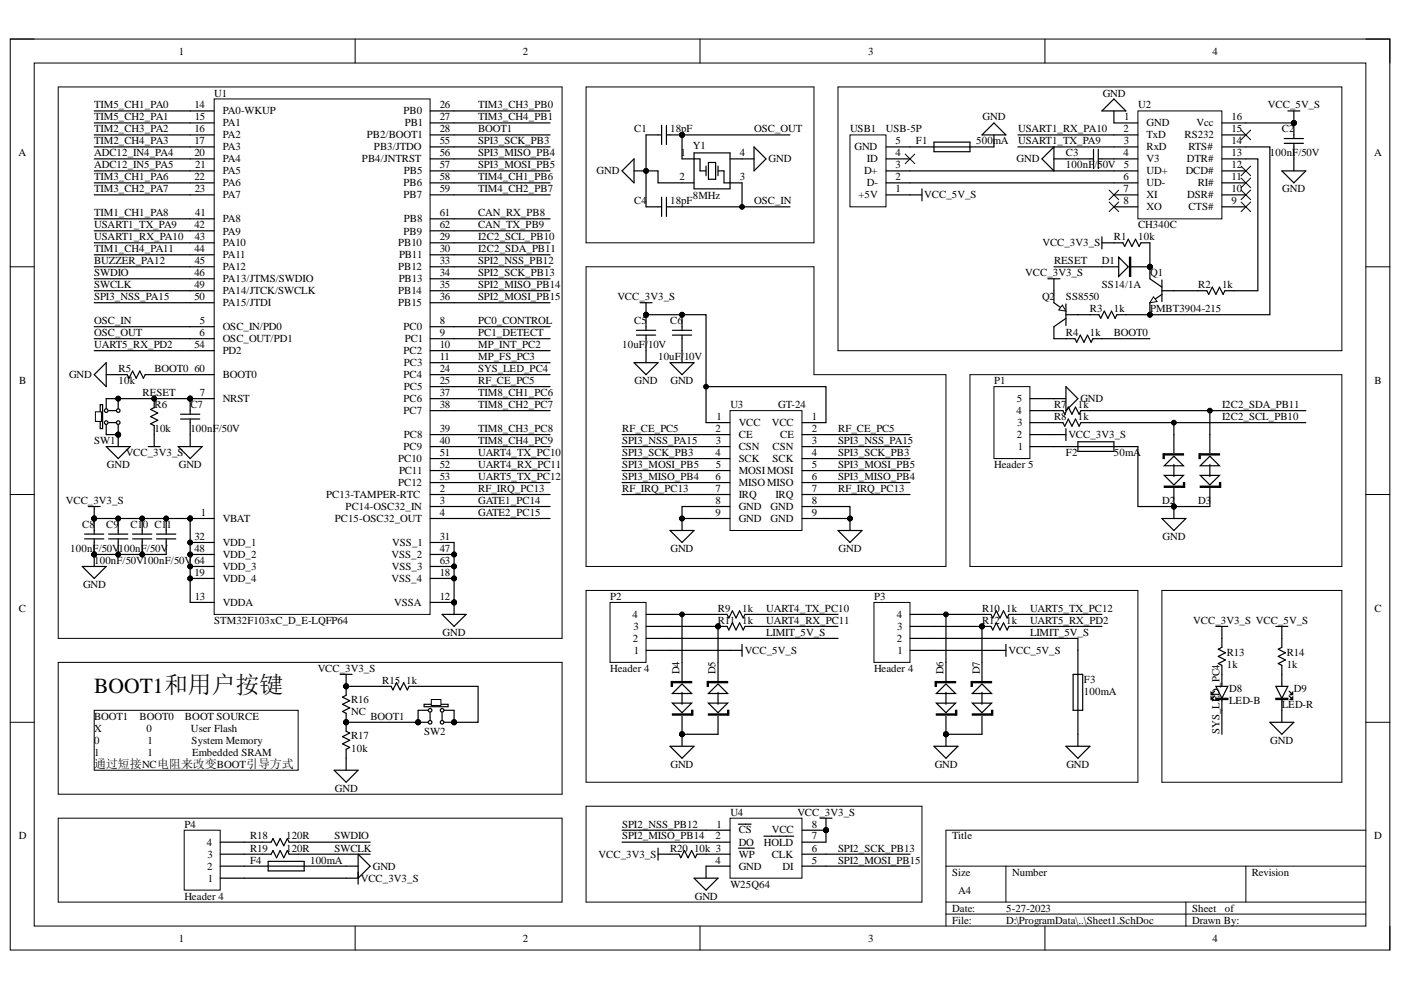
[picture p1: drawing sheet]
<svg xmlns="http://www.w3.org/2000/svg" width="297mm" height="210mm" viewBox="0 0 297 210" stroke-linecap="round" stroke-linejoin="round" font-family="sans-serif">
<defs><g id="words">
<text font-size="4.6" x="20" y="146.9">BOOT1和用户按键</text>
<text font-size="2.5" x="20" y="162.8">通过短接NC电阻来改变BOOT引导方式</text>
<g font-size="2.3">
<text x="37.9" y="11.6">1</text>
<text x="110.8" y="11.6">2</text>
<text x="184" y="11.6">3</text>
<text x="257.1" y="11.6">4</text>
<text x="20" y="23">TIM5_CH1_PA0</text>
<text x="41.2" y="23">14</text>
<text x="45.4" y="20.5">U1</text>
<text x="93.2" y="23">26</text>
<text x="101.4" y="23">TIM3_CH3_PB0</text>
<text x="233.8" y="20.5">GND</text>
<text x="241.3" y="23">U2</text>
<text x="268.8" y="23">VCC_5V_S</text>
<text x="20" y="25.5">TIM5_CH2_PA1</text>
<text x="20" y="28.1">TIM2_CH3_PA2</text>
<text x="41.2" y="28.1">16</text>
<text x="41.3" y="25.5">15</text>
<text x="47.2" y="24.3">PA0-WKUP</text>
<text x="47.2" y="26.8">PA1</text>
<text x="47.2" y="29.3">PA2</text>
<text x="77.8" y="29.3">PB2/BOOT1</text>
<text x="85.5" y="24.3">PB0</text>
<text x="85.8" y="26.8">PB1</text>
<text x="93.2" y="25.5">27</text>
<text x="93.2" y="28.1">28</text>
<text x="101.4" y="25.5">TIM3_CH4_PB1</text>
<text x="101.4" y="28.1">BOOT1</text>
<text x="134.5" y="28.1">C1</text>
<text x="142.1" y="28.1">18pF</text>
<text x="159.9" y="28.1">OSC_OUT</text>
<text x="180.2" y="28.1">USB1</text>
<text x="187.8" y="28.1">USB-5P</text>
<text x="208.3" y="25.5">GND</text>
<text x="215.9" y="28.1">USART1_RX_PA10</text>
<text x="238.2" y="28.1">2</text>
<text x="238.4" y="25.5">1</text>
<text x="243.1" y="26.8">GND</text>
<text x="243.1" y="29.3">TxD</text>
<text x="251.1" y="29.3">RS232</text>
<text x="253.7" y="26.8">Vcc</text>
<text x="261.1" y="28.1">15</text>
<text x="261.1" y="25.5">16</text>
<text x="271.8" y="28.1">C2</text>
<text x="3.9" y="33.1">A</text>
<text x="20" y="33.1">ADC12_IN4_PA4</text>
<text x="20" y="35.7">ADC12_IN5_PA5</text>
<text x="20" y="30.6">TIM2_CH4_PA3</text>
<text x="41.2" y="30.6">17</text>
<text x="41.2" y="33.1">20</text>
<text x="41.4" y="35.7">21</text>
<text x="47.2" y="31.9">PA3</text>
<text x="47.2" y="34.4">PA4</text>
<text x="76.7" y="34.4">PB4/JNTRST</text>
<text x="79.3" y="31.9">PB3/JTDO</text>
<text x="93.2" y="30.6">55</text>
<text x="93.2" y="33.1">56</text>
<text x="93.2" y="35.7">57</text>
<text x="101.4" y="30.6">SPI3_SCK_PB3</text>
<text x="101.4" y="33.1">SPI3_MISO_PB4</text>
<text x="101.4" y="35.7">SPI3_MOSI_PB5</text>
<text x="144.3" y="33.1">1</text>
<text x="146.9" y="31.6">Y1</text>
<text x="156.9" y="33.1">4</text>
<text x="163" y="34.4">GND</text>
<text x="181.2" y="31.9">GND</text>
<text x="183.8" y="34.4">ID</text>
<text x="189.9" y="35.7">3</text>
<text x="189.9" y="33.1">4</text>
<text x="189.9" y="30.6">5</text>
<text x="194.2" y="30.6">F1</text>
<text x="207" y="30.6">500mA</text>
<text x="215.5" y="34.4">GND</text>
<text x="215.9" y="30.6">USART1_TX_PA9</text>
<text x="226" y="33.1">C3</text>
<text x="226" y="35.7">100nF/50V</text>
<text x="238.2" y="33.1">4</text>
<text x="238.3" y="30.6">3</text>
<text x="238.3" y="35.7">5</text>
<text x="243.1" y="31.9">RxD</text>
<text x="243.1" y="34.4">V3</text>
<text x="251.6" y="34.4">DTR#</text>
<text x="252" y="31.9">RTS#</text>
<text x="261.1" y="35.7">12</text>
<text x="261.1" y="33.1">13</text>
<text x="261.1" y="30.6">14</text>
<text x="269.2" y="33.1">100nF/50V</text>
<text x="291.3" y="33.1">A</text>
<text x="20" y="38.2">TIM3_CH1_PA6</text>
<text x="20" y="40.8">TIM3_CH2_PA7</text>
<text x="41.2" y="38.2">22</text>
<text x="41.3" y="40.8">23</text>
<text x="47.2" y="37">PA5</text>
<text x="47.2" y="39.5">PA6</text>
<text x="85.5" y="39.5">PB6</text>
<text x="85.6" y="37">PB5</text>
<text x="93.2" y="38.2">58</text>
<text x="93.2" y="40.8">59</text>
<text x="101.4" y="38.2">TIM4_CH1_PB6</text>
<text x="101.4" y="40.8">TIM4_CH2_PB7</text>
<text x="126.5" y="37">GND</text>
<text x="144.1" y="38.2">2</text>
<text x="156.9" y="38.2">3</text>
<text x="183.2" y="37">D+</text>
<text x="183.8" y="39.5">D-</text>
<text x="189.9" y="40.8">1</text>
<text x="189.9" y="38.2">2</text>
<text x="238.2" y="38.2">6</text>
<text x="238.2" y="40.8">7</text>
<text x="243.1" y="37">UD+</text>
<text x="243.1" y="39.5">UD-</text>
<text x="251.4" y="37">DCD#</text>
<text x="253.9" y="39.5">RI#</text>
<text x="261.1" y="40.8">10</text>
<text x="261.1" y="38.2">11</text>
<text x="271.9" y="40.8">GND</text>
<text x="20" y="45.8">TIM1_CH1_PA8</text>
<text x="41.4" y="45.8">41</text>
<text x="47.2" y="42">PA7</text>
<text x="47.2" y="47.1">PA8</text>
<text x="85.5" y="42">PB7</text>
<text x="85.6" y="47.1">PB8</text>
<text x="93.2" y="45.8">61</text>
<text x="101.4" y="45.8">CAN_RX_PB8</text>
<text x="134.5" y="43.3">C4</text>
<text x="142.1" y="43.3">18pF</text>
<text x="146.9" y="42.3">8MHz</text>
<text x="159.9" y="43.3">OSC_IN</text>
<text x="182" y="42">+5V</text>
<text x="196" y="42">VCC_5V_S</text>
<text x="238.2" y="43.3">8</text>
<text x="243.1" y="42">XI</text>
<text x="243.1" y="44.6">XO</text>
<text x="251.7" y="42">DSR#</text>
<text x="252" y="44.6">CTS#</text>
<text x="261.1" y="43.3">9</text>
<text x="20" y="48.4">USART1_TX_PA9</text>
<text x="20" y="51">USART1_RX_PA10</text>
<text x="20" y="53.5">TIM1_CH4_PA11</text>
<text x="41.2" y="48.4">42</text>
<text x="41.2" y="53.5">44</text>
<text x="41.3" y="51">43</text>
<text x="47.2" y="49.7">PA9</text>
<text x="47.2" y="52.3">PA10</text>
<text x="84.4" y="52.3">PB10</text>
<text x="85.5" y="49.7">PB9</text>
<text x="93.2" y="48.4">62</text>
<text x="93.2" y="51">29</text>
<text x="93.2" y="53.5">30</text>
<text x="101.4" y="51">I2C2_SCL_PB10</text>
<text x="101.4" y="53.5">I2C2_SDA_PB11</text>
<text x="101.4" y="48.4">CAN_TX_PB9</text>
<text x="221" y="52.3">VCC_3V3_S</text>
<text x="236.2" y="51">R1</text>
<text x="241.3" y="48.4">CH340C</text>
<text x="241.3" y="51">10k</text>
<text x="20" y="58.6">SWDIO</text>
<text x="20" y="56.1">BUZZER_PA12</text>
<text x="41.2" y="58.6">46</text>
<text x="41.3" y="56.1">45</text>
<text x="47.2" y="54.8">PA11</text>
<text x="47.2" y="57.3">PA12</text>
<text x="47.2" y="59.9">PA13/JTMS/SWDIO</text>
<text x="84.4" y="57.3">PB12</text>
<text x="84.5" y="59.9">PB13</text>
<text x="84.6" y="54.8">PB11</text>
<text x="93.2" y="56.1">33</text>
<text x="93.2" y="58.6">34</text>
<text x="101.4" y="56.1">SPI2_NSS_PB12</text>
<text x="101.4" y="58.6">SPI2_SCK_PB13</text>
<text x="217.4" y="58.6">VCC_3V3_S</text>
<text x="223.5" y="56.1">RESET</text>
<text x="233.6" y="56.1">D1</text>
<text x="243.9" y="58.6">Q1</text>
<text x="20" y="61.1">SWCLK</text>
<text x="20" y="63.7">SPI3_NSS_PA15</text>
<text x="41.2" y="61.1">49</text>
<text x="41.2" y="63.7">50</text>
<text x="47.2" y="62.4">PA14/JTCK/SWCLK</text>
<text x="47.2" y="64.9">PA15/JTDI</text>
<text x="84.4" y="62.4">PB14</text>
<text x="84.4" y="64.9">PB15</text>
<text x="93.2" y="61.1">35</text>
<text x="93.2" y="63.7">36</text>
<text x="101.4" y="61.1">SPI2_MISO_PB14</text>
<text x="101.4" y="63.7">SPI2_MOSI_PB15</text>
<text x="130.9" y="63.7">VCC_3V3_S</text>
<text x="220.9" y="63.7">Q2</text>
<text x="226" y="63.7">SS8550</text>
<text x="233.6" y="61.1">SS14/1A</text>
<text x="254" y="61.1">R2</text>
<text x="259.1" y="61.1">1k</text>
<text x="20" y="68.7">OSC_IN</text>
<text x="20" y="71.3">OSC_OUT</text>
<text x="42.3" y="71.3">6</text>
<text x="42.4" y="68.7">5</text>
<text x="47.2" y="70">OSC_IN/PD0</text>
<text x="85.5" y="70">PC0</text>
<text x="93.2" y="68.7">8</text>
<text x="93.2" y="71.3">9</text>
<text x="101.4" y="68.7">PC0_CONTROL</text>
<text x="101.4" y="71.3">PC1_DETECT</text>
<text x="134.5" y="68.7">C5</text>
<text x="142.1" y="68.7">C6</text>
<text x="226" y="71.3">R4</text>
<text x="231.1" y="71.3">1k</text>
<text x="231.1" y="66.2">R3</text>
<text x="236.2" y="66.2">1k</text>
<text x="236.2" y="71.3">BOOT0</text>
<text x="243.9" y="66.2">PMBT3904-215</text>
<text x="20" y="73.8">UART5_RX_PD2</text>
<text x="41.2" y="73.8">54</text>
<text x="47.2" y="72.6">OSC_OUT/PD1</text>
<text x="47.2" y="75.1">PD2</text>
<text x="85.5" y="75.1">PC2</text>
<text x="85.6" y="77.6">PC3</text>
<text x="85.8" y="72.6">PC1</text>
<text x="93.2" y="73.8">10</text>
<text x="93.2" y="76.4">11</text>
<text x="101.4" y="73.8">MP_INT_PC2</text>
<text x="101.4" y="76.4">MP_FS_PC3</text>
<text x="131.9" y="73.8">10uF/</text>
<text x="137.4" y="73.8">10V</text>
<text x="139.5" y="76.4">10uF/</text>
<text x="145" y="76.4">10V</text>
<text x="4.1" y="81.4">B</text>
<text x="14.6" y="80.2">GND</text>
<text x="25.1" y="78.9">R5</text>
<text x="25.1" y="81.4">10k</text>
<text x="30.2" y="84">RESET</text>
<text x="32.7" y="78.9">BOOT0</text>
<text x="41.2" y="78.9">60</text>
<text x="42.4" y="84">7</text>
<text x="47.2" y="80.2">BOOT0</text>
<text x="85.5" y="80.2">PC4</text>
<text x="85.6" y="82.7">PC5</text>
<text x="93.2" y="78.9">24</text>
<text x="93.2" y="81.4">25</text>
<text x="93.2" y="84">37</text>
<text x="101.4" y="84">TIM8_CH1_PC6</text>
<text x="101.4" y="81.4">RF_CE_PC5</text>
<text x="101.4" y="78.9">SYS_LED_PC4</text>
<text x="134.5" y="81.4">GND</text>
<text x="142.2" y="81.4">GND</text>
<text x="210.8" y="81.4">P1</text>
<text x="291.4" y="81.4">B</text>
<text x="32.7" y="86.5">R6</text>
<text x="40.4" y="86.5">C7</text>
<text x="47.2" y="85.2">NRST</text>
<text x="85.5" y="85.2">PC6</text>
<text x="85.5" y="87.8">PC7</text>
<text x="93.2" y="86.5">38</text>
<text x="101.4" y="86.5">TIM8_CH2_PC7</text>
<text x="151.9" y="89">1</text>
<text x="154.8" y="86.5">U3</text>
<text x="165" y="86.5">GT-24</text>
<text x="172.1" y="89">1</text>
<text x="215.5" y="87.8">4</text>
<text x="215.6" y="85.2">5</text>
<text x="223.5" y="86.5">R7</text>
<text x="223.5" y="89">R8</text>
<text x="228.5" y="86.5">1k</text>
<text x="228.5" y="89">1k</text>
<text x="229.1" y="85.2">GND</text>
<text x="259.1" y="89">I2C2_SCL_PB10</text>
<text x="259.1" y="86.5">I2C2_SDA_PB11</text>
<text x="20" y="94.2">SW1</text>
<text x="32.7" y="91.6">10k</text>
<text x="40.4" y="91.6">100nF/50V</text>
<text x="85.5" y="95.5">PC9</text>
<text x="85.6" y="92.9">PC8</text>
<text x="93.2" y="91.6">39</text>
<text x="93.2" y="94.2">40</text>
<text x="101.4" y="91.6">TIM8_CH3_PC8</text>
<text x="101.4" y="94.2">TIM8_CH4_PC9</text>
<text x="131.9" y="94.2">SPI3_NSS_PA15</text>
<text x="131.9" y="91.6">RF_CE_PC5</text>
<text x="151.7" y="91.6">2</text>
<text x="151.8" y="94.2">3</text>
<text x="156.6" y="90.3">VCC</text>
<text x="156.6" y="92.9">CE</text>
<text x="156.6" y="95.5">CSN</text>
<text x="163.6" y="90.3">VCC</text>
<text x="163.8" y="95.5">CSN</text>
<text x="165.4" y="92.9">CE</text>
<text x="172.1" y="91.6">2</text>
<text x="172.1" y="94.2">3</text>
<text x="177.7" y="94.2">SPI3_NSS_PA15</text>
<text x="177.7" y="91.6">RF_CE_PC5</text>
<text x="215.6" y="92.9">2</text>
<text x="215.7" y="90.3">3</text>
<text x="215.8" y="95.5">1</text>
<text x="226.5" y="92.9">VCC_3V3_S</text>
<text x="22.7" y="99.3">GND</text>
<text x="26.7" y="96.7">VCC_3V3_S</text>
<text x="37.9" y="99.3">GND</text>
<text x="84.4" y="98">PC10</text>
<text x="84.6" y="100.5">PC11</text>
<text x="93.2" y="96.7">51</text>
<text x="93.2" y="99.3">52</text>
<text x="93.2" y="101.8">53</text>
<text x="101.4" y="96.7">UART4_TX_PC10</text>
<text x="101.4" y="99.3">UART4_RX_PC11</text>
<text x="101.4" y="101.8">UART5_TX_PC12</text>
<text x="131.9" y="96.7">SPI3_SCK_PB3</text>
<text x="131.9" y="101.8">SPI3_MISO_PB4</text>
<text x="131.9" y="99.3">SPI3_MOSI_PB5</text>
<text x="151.7" y="96.7">4</text>
<text x="151.7" y="101.8">6</text>
<text x="151.8" y="99.3">5</text>
<text x="156.6" y="98">SCK</text>
<text x="156.6" y="100.5">MOSIMOSI</text>
<text x="163.8" y="98">SCK</text>
<text x="172.1" y="96.7">4</text>
<text x="172.1" y="99.3">5</text>
<text x="172.1" y="101.8">6</text>
<text x="177.7" y="96.7">SPI3_SCK_PB3</text>
<text x="177.7" y="101.8">SPI3_MISO_PB4</text>
<text x="177.7" y="99.3">SPI3_MOSI_PB5</text>
<text x="210.8" y="99.3">Header 5</text>
<text x="226" y="96.7">F2</text>
<text x="236.2" y="96.7">50mA</text>
<text x="14" y="106.9">VCC_3V3_S</text>
<text x="69.1" y="105.6">PC13-TAMPER-RTC</text>
<text x="84.4" y="103.1">PC12</text>
<text x="93.2" y="104.3">2</text>
<text x="93.2" y="106.9">3</text>
<text x="101.4" y="104.3">RF_IRQ_PC13</text>
<text x="101.4" y="106.9">GATE1_PC14</text>
<text x="131.9" y="104.3">RF_IRQ_PC13</text>
<text x="151.7" y="104.3">7</text>
<text x="151.7" y="106.9">8</text>
<text x="156.6" y="103.1">MISO MISO</text>
<text x="156.6" y="105.6">IRQ</text>
<text x="164.4" y="105.6">IRQ</text>
<text x="172.1" y="104.3">7</text>
<text x="172.1" y="106.9">8</text>
<text x="177.7" y="104.3">RF_IRQ_PC13</text>
<text x="246.4" y="106.9">D2</text>
<text x="254" y="106.9">D3</text>
<text x="17.4" y="112">C8</text>
<text x="22.5" y="112">C9</text>
<text x="27.7" y="112">C1</text>
<text x="30.3" y="112">0 C1</text>
<text x="35.3" y="112">1</text>
<text x="42.6" y="109.4">1</text>
<text x="47.2" y="110.7">VBAT</text>
<text x="71" y="110.7">PC15-OSC32_OUT</text>
<text x="73.3" y="108.1">PC14-OSC32_IN</text>
<text x="93.2" y="109.4">4</text>
<text x="101.4" y="109.4">GATE2_PC15</text>
<text x="151.7" y="109.4">9</text>
<text x="156.6" y="108.1">GND</text>
<text x="156.6" y="110.7">GND</text>
<text x="163.4" y="108.1">GND</text>
<text x="163.4" y="110.7">GND</text>
<text x="172.1" y="109.4">9</text>
<text x="14.9" y="117">100nF/50V</text>
<text x="20" y="119.6">100nF/50V100nF/50V</text>
<text x="25.1" y="117">100nF/50V</text>
<text x="41.2" y="114.5">32</text>
<text x="41.2" y="117">48</text>
<text x="41.2" y="119.6">64</text>
<text x="47.2" y="115.8">VDD_1</text>
<text x="47.2" y="118.3">VDD_2</text>
<text x="83" y="118.3">VSS_2</text>
<text x="83.2" y="115.8">VSS_1</text>
<text x="93.2" y="114.5">31</text>
<text x="93.2" y="117">47</text>
<text x="93.2" y="119.6">63</text>
<text x="142.2" y="117">GND</text>
<text x="177.8" y="117">GND</text>
<text x="246.5" y="114.5">GND</text>
<text x="17.6" y="124.6">GND</text>
<text x="41.2" y="122.1">19</text>
<text x="47.2" y="120.8">VDD_3</text>
<text x="47.2" y="123.4">VDD_4</text>
<text x="83" y="123.4">VSS_4</text>
<text x="83.1" y="120.8">VSS_3</text>
<text x="93.2" y="122.1">18</text>
<text x="4" y="129.7">C</text>
<text x="41.3" y="127.2">13</text>
<text x="47.2" y="128.4">VDDA</text>
<text x="83.6" y="128.4">VSSA</text>
<text x="93.2" y="127.2">12</text>
<text x="129.4" y="127.2">P2</text>
<text x="134.1" y="131">4</text>
<text x="152.2" y="129.7">R9</text>
<text x="157.4" y="129.7">1k</text>
<text x="162.5" y="129.7">UART4_TX_PC10</text>
<text x="185.3" y="127.2">P3</text>
<text x="190.1" y="131">4</text>
<text x="208.2" y="129.7">R10</text>
<text x="213.3" y="129.7">1k</text>
<text x="218.4" y="129.7">UART5_TX_PC12</text>
<text x="291.4" y="129.7">C</text>
<text x="45.4" y="132.2">STM32F103xC_D_E-LQFP64</text>
<text x="93.8" y="134.8">GND</text>
<text x="134.2" y="136.1">2</text>
<text x="134.3" y="133.5">3</text>
<text x="152.2" y="132.2">R11</text>
<text x="157.4" y="132.2">1k</text>
<text x="162.5" y="132.2">UART4_RX_PC11</text>
<text x="162.5" y="134.8">LIMIT_5V_S</text>
<text x="190.1" y="136.1">2</text>
<text x="190.2" y="133.5">3</text>
<text x="208.2" y="132.2">R12</text>
<text x="213.3" y="132.2">1k</text>
<text x="218.4" y="132.2">UART5_RX_PD2</text>
<text x="218.4" y="134.8">LIMIT_5V_S</text>
<text x="253" y="132.2">VCC_3V3_S VCC_5V_S</text>
<text x="67.4" y="142.5">VCC_3V3_S</text>
<text x="129.4" y="142.5">Header 4</text>
<text x="134.4" y="138.7">1</text>
<text x="144.1" y="143" transform="rotate(-90 144.1 143)">D4</text>
<text x="151.7" y="143" transform="rotate(-90 151.7 143)">D5</text>
<text x="157.9" y="138.7">VCC_5V_S</text>
<text x="185.3" y="142.5">Header 4</text>
<text x="190.3" y="138.7">1</text>
<text x="200" y="143" transform="rotate(-90 200 143)">D6</text>
<text x="207.7" y="143" transform="rotate(-90 207.7 143)">D7</text>
<text x="213.8" y="138.7">VCC_5V_S</text>
<text x="260.1" y="139">R13</text>
<text x="260.1" y="141.5">1k</text>
<text x="272.8" y="139">R14</text>
<text x="272.8" y="141.5">1k</text>
<text x="74.5" y="149.2">R16</text>
<text x="81.1" y="145">R15</text>
<text x="86.1" y="145">1k</text>
<text x="229.8" y="144.8">F3</text>
<text x="229.8" y="147.3">100mA</text>
<text x="258.6" y="147.5" transform="rotate(-90 258.6 147.5)">D_PC4</text>
<text x="260.6" y="146.8">D8</text>
<text x="260.6" y="149.3">LED-B</text>
<text x="274.3" y="146.8">D9</text>
<text x="20" y="152.6">BOOT1</text>
<text x="20" y="155.2">X</text>
<text x="29.6" y="152.6">BOOT0</text>
<text x="31.1" y="155.2">0</text>
<text x="39.2" y="152.6">BOOT SOURCE</text>
<text x="40.5" y="155.2">User Flash</text>
<text x="74.5" y="151.7">NC</text>
<text x="78.5" y="152.6">BOOT1</text>
<text x="89.9" y="155.9">SW2</text>
<text x="258.6" y="155.7" transform="rotate(-90 258.6 155.7)">SYS_LE</text>
<text x="271.8" y="150.1">LED-R</text>
<text x="20" y="157.7">0</text>
<text x="20" y="160.2">1</text>
<text x="31.3" y="157.7">1</text>
<text x="31.3" y="160.2">1</text>
<text x="40.6" y="157.7">System Memory</text>
<text x="40.7" y="160.2">Embedded SRAM</text>
<text x="74.5" y="156.8">R17</text>
<text x="74.5" y="159.4">10k</text>
<text x="269.3" y="157.7">GND</text>
<text x="71" y="167.8">GND</text>
<text x="142.2" y="162.8">GND</text>
<text x="198.2" y="162.8">GND</text>
<text x="226.1" y="162.8">GND</text>
<text x="154.8" y="172.9">U4</text>
<text x="169.1" y="172.9">VCC_3V3_S</text>
<text x="4" y="178">D</text>
<text x="39.1" y="175.5">P4</text>
<text x="43.8" y="179.3">4</text>
<text x="53.1" y="178">R18</text>
<text x="60.7" y="178">120R</text>
<text x="70.9" y="178">SWDIO</text>
<text x="131.9" y="175.5">SPI2_NSS_PB12</text>
<text x="131.9" y="178">SPI2_MISO_PB14</text>
<text x="151.7" y="178">2</text>
<text x="151.9" y="175.5">1</text>
<text x="156.6" y="176.7">CS</text>
<text x="156.6" y="179.3">DO</text>
<text x="162" y="179.3">HOLD</text>
<text x="163.6" y="176.7">VCC</text>
<text x="172.1" y="178">7</text>
<text x="172.1" y="175.5">8</text>
<text x="201.9" y="178">Title</text>
<text x="291.3" y="178">D</text>
<text x="43.9" y="184.4">2</text>
<text x="44" y="181.9">3</text>
<text x="53.1" y="183.1">F4</text>
<text x="53.1" y="180.6">R19</text>
<text x="60.7" y="180.6">120R</text>
<text x="65.7" y="183.1">100mA</text>
<text x="70.9" y="180.6">SWCLK</text>
<text x="79" y="184.4">GND</text>
<text x="126.9" y="181.9">VCC_3V3_S</text>
<text x="142.1" y="180.6">R20</text>
<text x="147.1" y="180.6">10k 3</text>
<text x="151.7" y="183.1">4</text>
<text x="156.6" y="181.9">WP</text>
<text x="156.6" y="184.4">GND</text>
<text x="163.6" y="181.9">CLK</text>
<text x="165.9" y="184.4">DI</text>
<text x="172.1" y="183.1">5</text>
<text x="172.1" y="180.6">6</text>
<text x="177.7" y="180.6">SPI2_SCK_PB13</text>
<text x="177.7" y="183.1">SPI2_MOSI_PB15</text>
<text x="201.9" y="185.7">Size</text>
<text x="214.6" y="185.7">Number</text>
<text x="265.4" y="185.7">Revision</text>
<text x="39.1" y="190.8">Header 4</text>
<text x="44.1" y="187">1</text>
<text x="76.5" y="187">VCC_3V3_S</text>
<text x="147.3" y="190.8">GND</text>
<text x="154.8" y="188.2">W25Q64</text>
<text x="203.2" y="189.5">A4</text>
<text x="201.9" y="193.3">Date:</text>
<text x="201.9" y="195.8">File:</text>
<text x="213.3" y="193.3">5-27-2023</text>
<text x="213.3" y="195.8">D:\ProgramData\..\Sheet1.SchDoc</text>
<text x="252.7" y="193.3">Sheet</text>
<text x="252.7" y="195.8">Drawn By:</text>
<text x="259.7" y="193.3">of</text>
<text x="37.9" y="199.6">1</text>
<text x="110.8" y="199.6">2</text>
<text x="184" y="199.6">3</text>
<text x="257.1" y="199.6">4</text>
</g>
</g></defs>
<path d="M2.2 8.3h292.5v193.1h-292.5z" fill="none" stroke="#000" stroke-width=".21"/>
<path d="M7.3 13.4h282.3v182.9h-282.3z" fill-rule="evenodd" fill="#fff"/>
<g fill="none" stroke="#000" stroke-width=".21">
<path d="M2.2 8.3h5.1M7.3 13.4h282.3v182.9h-282.3zM75.3 8.3v5.1M148.4 8.3v5.1M221.5 8.3v5.1M289.6 8.3h5.1v5.1M2.2 56.6h5.1M289.6 56.6h5.1M2.2 104.9h5.1M289.6 104.9h5.1M2.2 153.1h5.1M289.6 153.1h5.1"/>
<path d="M289.6 176h-89v20.3M75.3 196.3v5.1M148.4 196.3v5.1M200.6 183.6h89M200.6 191.3h89M200.6 193.8h89M213.3 183.6v7.7M221.5 196.3v5.1M251.4 191.3v5M264.1 183.6v7.7M294.7 196.3v5.1"/>
</g>
<path d="M241.3 23.5h17.8v22.9h-17.8z" fill-rule="evenodd" fill="#fff"/>
<path d="M241.3 23.5h17.8v22.9h-17.8z" fill="none" stroke="#000" stroke-width=".21"/>
<g fill="none" stroke="#000" stroke-width=".25">
<path d="M236.2 26.1h5.1M236.2 28.6h5.1M236.2 31.2h5.1M236.2 33.7h5.1M236.2 36.2h5.1M236.2 38.8h5.1M259.1 26.1h5M259.1 28.6h5M259.1 31.2h5M259.1 33.7h5M259.1 36.2h5M259.1 38.8h5"/>
<path d="M236.2 41.3h5.1M236.2 43.9h5.1M259.1 41.3h5M259.1 43.9h5"/>
</g>
<path d="M180.2 28.6h7.6v15.3h-7.6z" fill-rule="evenodd" fill="#fff"/>
<g fill="none" stroke="#000" stroke-width=".21">
<path d="M180.2 28.6h7.6v15.3h-7.6z"/>
<circle cx="274.3" cy="26.1" r=".51"/>
<circle cx="40.3" cy="84.5" r=".51"/>
<circle cx="40.3" cy="115" r=".51"/>
<circle cx="40.3" cy="117.6" r=".51"/>
<circle cx="40.3" cy="109.9" r=".51"/>
<circle cx="96.3" cy="117.6" r=".51"/>
<circle cx="40.3" cy="120.1" r=".51"/>
<circle cx="40.3" cy="122.6" r=".51"/>
<circle cx="96.3" cy="120.1" r=".51"/>
<circle cx="96.3" cy="122.6" r=".51"/>
<circle cx="96.3" cy="127.7" r=".51"/>
</g>
<path d="M187.8 38.8h48.4M187.8 36.2h48.4M187.8 33.7h5.1M187.8 31.2h5.1M215.8 31.2h20.4M215.8 28.6h20.4M264.1 26.1h10.2M187.8 41.3h5.1" fill="none" stroke="#000" stroke-width=".25"/>
<g fill="#000">
<circle cx="274.3" cy="26.1" r=".51"/>
<circle cx="40.3" cy="84.5" r=".51"/>
<circle cx="40.3" cy="115" r=".51"/>
<circle cx="40.3" cy="117.6" r=".51"/>
<circle cx="40.3" cy="109.9" r=".51"/>
<circle cx="96.3" cy="117.6" r=".51"/>
<circle cx="40.3" cy="120.1" r=".51"/>
<circle cx="40.3" cy="122.6" r=".51"/>
<circle cx="96.3" cy="120.1" r=".51"/>
<circle cx="96.3" cy="122.6" r=".51"/>
<circle cx="96.3" cy="127.7" r=".51"/>
</g>
<path d="M45.4 21h45.8v109.3h-45.8z" fill-rule="evenodd" fill="#fff"/>
<g fill="none" stroke="#000" stroke-width=".21">
<path d="M45.4 21h45.8v109.3h-45.8z"/>
<circle cx="32.7" cy="84.5" r=".51"/>
<circle cx="40.3" cy="84.5" r=".51"/>
<circle cx="40.3" cy="115" r=".51"/>
<circle cx="40.3" cy="117.6" r=".51"/>
<circle cx="40.3" cy="109.9" r=".51"/>
<circle cx="96.3" cy="117.6" r=".51"/>
<circle cx="40.3" cy="120.1" r=".51"/>
<circle cx="40.3" cy="122.6" r=".51"/>
<circle cx="96.3" cy="120.1" r=".51"/>
<circle cx="96.3" cy="122.6" r=".51"/>
<circle cx="96.3" cy="127.7" r=".51"/>
</g>
<g fill="none" stroke="#000" stroke-width=".25">
<path d="M20 23.5h25.4M20 26.1h25.4M20 28.6h25.4M20 31.1h25.4M20 33.7h25.4M20 36.2h25.4M20 38.8h25.4M91.2 23.5h25.4M91.2 26.1h25.4M91.2 28.6h25.4M91.2 31.1h25.4M91.2 33.7h25.4"/>
<path d="M91.2 36.2h25.4M91.2 38.8h25.4M20 41.3h25.4M20 46.4h25.4M20 48.9h25.4M20 51.5h25.4M20 54h25.4M20 56.6h25.4M20 59.1h25.4M91.2 41.3h25.4M91.2 46.4h25.4M91.2 48.9h25.4"/>
<path d="M91.2 51.5h25.4M91.2 54h25.4M91.2 56.6h25.4M91.2 59.1h25.4M20 71.8h25.4M20 61.6h25.4M20 64.2h25.4M40.3 79.4h5.1M40.3 69.3h5.1M40.3 74.4h5.1M91.2 79.4h25.4M91.2 69.3h25.4"/>
<path d="M91.2 71.8h25.4M91.2 61.6h5.1M91.2 64.2h25.4M91.2 74.4h25.4M91.2 76.9h25.4M32.7 84.5v1.9l-.8 .4 1.6 .8-1.6 .7 1.6 .8-1.6 .8 .8 .3v1.9M40.3 84.5h5.1M91.2 84.5h25.4M91.2 82h25.4M91.2 87.1h25.4M91.2 92.1h25.4M91.2 94.7h25.4"/>
<path d="M91.2 97.2h25.4M91.2 99.8h25.4M40.3 109.9h5.1M40.3 115h5.1M40.3 117.6h5.1M91.2 102.3h25.4M91.2 104.9h25.4M91.2 107.4h25.4M91.2 109.9h25.4M91.2 115h5.1v12.7h-5.1M91.2 117.6h5.1M40.3 120.1h5.1"/>
<path d="M40.3 122.6h5.1M40.3 127.7h5.1M91.2 120.1h5.1M91.2 122.6h5.1M259.1 135.4v1.9l-.8 .3 1.5 .8-1.5 .8 1.5 .7-1.5 .8 .8 .4v9.5"/>
</g>
<g fill="#000">
<circle cx="32.7" cy="84.5" r=".51"/>
<circle cx="40.3" cy="84.5" r=".51"/>
<circle cx="40.3" cy="115" r=".51"/>
<circle cx="40.3" cy="117.6" r=".51"/>
<circle cx="40.3" cy="109.9" r=".51"/>
<circle cx="96.3" cy="117.6" r=".51"/>
<circle cx="40.3" cy="120.1" r=".51"/>
<circle cx="40.3" cy="122.6" r=".51"/>
<circle cx="96.3" cy="120.1" r=".51"/>
<circle cx="96.3" cy="122.6" r=".51"/>
<circle cx="96.3" cy="127.7" r=".51"/>
</g>
<path d="M257.8 145.5h2.5l-1.2 2.6z" fill="#fff"/>
<path d="M257.8 145.5h2.5l-1.2 2.6z" fill="none" stroke="#000" stroke-width=".25"/>
<path d="M257.8 148.1h2.5v.2h-2.5z" fill-rule="evenodd" fill="#fff"/>
<path d="M257.8 148.1h2.5v.2h-2.5z" fill="none" stroke="#000" stroke-width=".25"/>
<path d="M256.8 146.8l.5 .5h-.5z" fill="#fff"/>
<path d="M256.8 146.8l.5 .5h-.5zM257.5 146.5l-.5 .5" fill="none" stroke="#000" stroke-width=".25"/>
<path d="M256.8 147.8l.5 .5h-.5z" fill="#fff"/>
<path d="M271.8 135.4v1.9l-.8 .3 1.5 .8-1.5 .8 1.5 .7-1.5 .8 .8 .4v9.5M256.8 147.8l.5 .5h-.5zM257.5 147.5l-.5 .6M259.1 150.6v5.1" fill="none" stroke="#000" stroke-width=".25"/>
<path d="M270.5 145.5h2.6l-1.3 2.6z" fill="#fff"/>
<path d="M270.5 145.5h2.6l-1.3 2.6z" fill="none" stroke="#000" stroke-width=".25"/>
<path d="M270.5 148.1h2.6v.2h-2.6z" fill-rule="evenodd" fill="#fff"/>
<path d="M270.5 148.1h2.6v.2h-2.6z" fill="none" stroke="#000" stroke-width=".25"/>
<path d="M273.6 147.3l.5-.5v.5z" fill="#fff"/>
<path d="M273.3 146.5l.5 .5M273.6 147.3l.5-.5v.5z" fill="none" stroke="#000" stroke-width=".25"/>
<path d="M274.1 147.8v.5h-.5z" fill="#fff"/>
<path d="M273.3 147.5l.5 .6M274.1 147.8v.5h-.5z" fill="none" stroke="#000" stroke-width=".25"/>
<circle cx="175.1" cy="176" r=".51" fill="#000"/>
<circle cx="175.1" cy="176" r=".51" fill="none" stroke="#000" stroke-width=".21"/>
<path d="M154.8 173.5h15.2v12.7h-15.2z" fill-rule="evenodd" fill="#fff"/>
<g fill="none" stroke="#000" stroke-width=".21">
<path d="M154.8 173.5h15.2v12.7h-15.2z"/>
<circle cx="175.1" cy="176" r=".51"/>
</g>
<g fill="none" stroke="#000" stroke-width=".25">
<path d="M20 74.4h20.3M223.4 61.6v2.6l1.8 1.3M226 67.5l-2.6 1.8v2.5M226 66.7h2.5M226 64.4v4.6M131.9 176h22.9M131.9 178.6h22.9M156.6 174.7h2.6M156.6 179.8h3.3M162 177.3h6.3M170 176h5.1v2.6h-5.1M149.7 181.1h5.1"/>
<path d="M149.7 183.6h5.1M170 181.1h22.9M170 183.6h22.9"/>
</g>
<circle cx="175.1" cy="176" r=".51" fill="#000"/>
<path d="M225.2 64.7l.8 1.3-1.5-.3z" fill="#fff"/>
<g fill="none" stroke="#000" stroke-width=".21">
<path d="M263.1 27.6l2.1 2M263.1 37.8l2.1 2M263.1 35.2l2.1 2M265.2 27.6l-2.1 2M265.2 37.8l-2.1 2M265.2 35.2l-2.1 2M235.2 42.8l2 2.1M235.2 40.3l2 2M237.2 42.8l-2 2.1M237.2 40.3l-2 2M263.1 42.8l2.1 2.1M263.1 40.3l2.1 2"/>
<path d="M265.2 42.8l-2.1 2.1M265.2 40.3l-2.1 2M225.2 64.7l.8 1.3-1.5-.3z"/>
<circle cx="274.3" cy="26.1" r=".51"/>
<circle cx="243.8" cy="56.6" r=".51"/>
<circle cx="25.1" cy="92.1" r=".51"/>
<circle cx="25.1" cy="84.5" r=".51"/>
</g>
<g fill="none" stroke="#000" stroke-width=".25">
<path d="M264.1 31.2h5.1v35.5h-32.4l-.4 .8-.7-1.5-.8 1.5-.8-1.5-.7 1.5-.4-.8h-4.5M264.1 33.7h2.6v27.9h-7l-.4 .8-.7-1.5-.8 1.5-.8-1.5-.7 1.5-.4-.8h-7M273.1 23.5h2.5M274.3 23.5v2.6M192.9 41.3h2.6M195.5 40v2.6M222.2 59.1h2.5M223.4 56.6h10.2M223.4 59.1v2.5M233.6 51.5h4.5l.4 .7 .7-1.5 .8 1.5 .8-1.5 .7 1.5 .4-.7h1.9v5.1M233.6 50.2v2.6M20 69.3h20.3"/>
<path d="M32.7 79.4h7.6M223.4 71.8h4.5l.4 .8 .7-1.6 .8 1.6 .8-1.6 .7 1.6 .4-.8h12.1M22.5 84.5v2.6M22.5 89.6v2.5M25.1 84.5v2.6M25.1 89.6v2.5M257.8 132.8h2.5M259.1 132.8v2.6M51.8 178.6h3.8M63.2 178.6h15.3M51.8 186.2h24.1M51.8 183.6h21.6"/>
<path d="M51.8 181.1h3.8M56.9 182.6h7.6v2.1h-7.6zM63.2 181.1h15.3M75.9 184.9v2.6"/>
</g>
<g fill="#000">
<circle cx="274.3" cy="26.1" r=".51"/>
<circle cx="243.8" cy="56.6" r=".51"/>
<circle cx="25.1" cy="92.1" r=".51"/>
<circle cx="25.1" cy="84.5" r=".51"/>
</g>
<circle cx="22.5" cy="89.6" r=".38" fill="#fff"/>
<circle cx="22.5" cy="89.6" r=".38" fill="none" stroke="#000" stroke-width=".25"/>
<circle cx="25.1" cy="89.6" r=".38" fill="#fff"/>
<circle cx="25.1" cy="89.6" r=".38" fill="none" stroke="#000" stroke-width=".25"/>
<circle cx="22.5" cy="87.1" r=".38" fill="#fff"/>
<circle cx="22.5" cy="87.1" r=".38" fill="none" stroke="#000" stroke-width=".25"/>
<circle cx="25.1" cy="87.1" r=".38" fill="#fff"/>
<g fill="none" stroke="#000" stroke-width=".25">
<path d="M23 89.6h1.6M23 87.1h1.6"/>
<circle cx="25.1" cy="87.1" r=".38"/>
</g>
<path d="M21.2 85.8h.6v5.1h-.6z" fill-rule="evenodd" fill="#fff"/>
<path d="M21.2 85.8h.6v5.1h-.6z" fill="none" stroke="#000" stroke-width=".25"/>
<path d="M20.2 87.3h1.3v2.1h-1.3z" fill-rule="evenodd" fill="#fff"/>
<g fill="none" stroke="#000" stroke-width=".21">
<path d="M20.2 87.3h1.3v2.1h-1.3z"/>
<circle cx="243.8" cy="56.6" r=".51"/>
<circle cx="25.1" cy="92.1" r=".51"/>
<circle cx="40.3" cy="84.5" r=".51"/>
</g>
<path d="M233.6 56.6h3.8M239.7 56.6h4.1M22.5 84.5h17.8M22.5 92.1h2.6" fill="none" stroke="#000" stroke-width=".25"/>
<g fill="#000">
<circle cx="243.8" cy="56.6" r=".51"/>
<circle cx="25.1" cy="92.1" r=".51"/>
<circle cx="40.3" cy="84.5" r=".51"/>
</g>
<path d="M237.2 54.5l2 2.1-2 2z" fill="#fff"/>
<path d="M237.2 54.5l2 2.1-2 2z" fill="none" stroke="#000" stroke-width=".25"/>
<path d="M239.5 54.5h.2v4.1h-.2z" fill-rule="evenodd" fill="#fff"/>
<g fill="none" stroke="#000" stroke-width=".25">
<path d="M208.2 28.6l2.5-2.5 2.6 2.5zM210.7 28.6v2.6M220.9 33.7l2.5-2.5v5zM223.4 33.7h2.6M228.5 33.7h3.3M231.8 31.7v4M232.9 33.7h3.3M232.9 31.7v4M233.6 23.5l2.6-2.5 2.5 2.5zM236.2 23.5v2.6M271.8 36.2h5.1l-2.6 2.6zM272.3 29.4h4.1"/>
<path d="M272.3 30.4h4.1M274.3 26.1v3.3M274.3 30.4v5.8M239.5 54.5h.2v4.1h-.2zM96.3 61.6h20.3M22.5 94.7h5.1l-2.5 2.5zM25.1 92.1v2.6M31.4 94.7h2.6M32.7 92.1v2.6M37.8 94.7h5.1l-2.6 2.5zM38.3 87.8h4.1M38.3 88.8h4.1"/>
<path d="M40.3 84.5v3.3M40.3 88.8v5.9M17.9 113.2h4.1M17.9 114.3h4.1M18.7 107.4h2.5M20 107.4v5.8M20 114.3v5.8M23 113.2h4.1M23 114.3h4.1M25.1 109.9v3.3M25.1 114.3v3.3M28.1 113.2h4.1"/>
<path d="M28.1 114.3h4.1M30.1 109.9v3.3M30.1 114.3v3.3M33.2 113.2h4.1M33.2 114.3h4.1M35.2 109.9v3.3M35.2 114.3v3.3h-15.2M17.4 120.1h5.1l-2.5 2.5zM93.7 130.3h5.1l-2.5 2.5zM96.3 127.7v2.6M142.1 132.8h10.1v7.6M142.1 130.3h10.1"/>
<path d="M142.1 135.4h35.6M142.1 137.9h12.7M144.6 130.3v14.2M159.9 130.3h17.8M159.9 132.8h17.8M142.1 158.2h5l-2.5 2.6zM144.6 151.6v6.6M139.5 179.8v2.6M173.9 173.5h2.5M175.1 173.5v2.5M139.5 181.1h4.5l.4 .8 .7-1.6 .8 1.6 .7-1.6 .8 1.6 .4-.8h1.9M147.1 186.2h5.1l-2.5 2.5z"/>
<path d="M149.7 183.6v2.6"/>
</g>
<g fill="#000">
<circle cx="274.3" cy="26.1" r=".51"/>
<circle cx="25.1" cy="92.1" r=".51"/>
<circle cx="40.3" cy="84.5" r=".51"/>
<circle cx="20" cy="117.6" r=".51"/>
<circle cx="20" cy="109.9" r=".51"/>
<circle cx="25.1" cy="117.6" r=".51"/>
<circle cx="25.1" cy="109.9" r=".51"/>
<circle cx="30.1" cy="117.6" r=".51"/>
<circle cx="30.2" cy="109.9" r=".51"/>
<circle cx="35.2" cy="109.9" r=".51"/>
<circle cx="96.3" cy="127.7" r=".51"/>
<circle cx="144.6" cy="130.3" r=".51"/>
<circle cx="152.2" cy="132.8" r=".51"/>
<circle cx="144.6" cy="155.7" r=".51"/>
<circle cx="175.1" cy="176" r=".51"/>
</g>
<g fill="none" stroke="#000" stroke-width=".21">
<circle cx="274.3" cy="26.1" r=".51"/>
<circle cx="25.1" cy="92.1" r=".51"/>
<circle cx="40.3" cy="84.5" r=".51"/>
<circle cx="20" cy="117.6" r=".51"/>
<circle cx="20" cy="109.9" r=".51"/>
<circle cx="25.1" cy="117.6" r=".51"/>
<circle cx="25.1" cy="109.9" r=".51"/>
<circle cx="30.1" cy="117.6" r=".51"/>
<circle cx="30.2" cy="109.9" r=".51"/>
<circle cx="35.2" cy="109.9" r=".51"/>
<circle cx="96.3" cy="127.7" r=".51"/>
<circle cx="144.6" cy="130.3" r=".51"/>
<circle cx="152.2" cy="132.8" r=".51"/>
<circle cx="144.6" cy="155.7" r=".51"/>
<circle cx="175.1" cy="176" r=".51"/>
</g>
<path d="M142.6 147l2-2 2 2z" fill="#fff"/>
<path d="M142.6 147l2-2 2 2z" fill="none" stroke="#000" stroke-width=".25"/>
<path d="M142.6 144.5h4v.3h-4z" fill-rule="evenodd" fill="#fff"/>
<path d="M142.6 144.5h4v.3h-4z" fill="none" stroke="#000" stroke-width=".25"/>
<path d="M142.3 144.5h.3v1h-.3z" fill-rule="evenodd" fill="#fff"/>
<path d="M142.3 144.5h.3v1h-.3z" fill="none" stroke="#000" stroke-width=".25"/>
<path d="M142.6 149.1h4l-2 2z" fill="#fff"/>
<path d="M142.6 149.1h4l-2 2z" fill="none" stroke="#000" stroke-width=".25"/>
<path d="M142.6 151.4h4v.2h-4z" fill-rule="evenodd" fill="#fff"/>
<path d="M142.6 151.4h4v.2h-4z" fill="none" stroke="#000" stroke-width=".25"/>
<path d="M146.6 150.6h.3v1h-.3z" fill-rule="evenodd" fill="#fff"/>
<path d="M144.6 146.8v2.5M146.6 150.6h.3v1h-.3zM152.2 140.4v4.1M152.2 151.6v4.1" fill="none" stroke="#000" stroke-width=".25"/>
<path d="M150.2 147l2-2 2.1 2z" fill="#fff"/>
<path d="M150.2 147l2-2 2.1 2z" fill="none" stroke="#000" stroke-width=".25"/>
<path d="M150.2 144.5h4.1v.3h-4.1z" fill-rule="evenodd" fill="#fff"/>
<path d="M150.2 144.5h4.1v.3h-4.1z" fill="none" stroke="#000" stroke-width=".25"/>
<path d="M149.9 144.5h.3v1h-.3z" fill-rule="evenodd" fill="#fff"/>
<path d="M149.9 144.5h.3v1h-.3z" fill="none" stroke="#000" stroke-width=".25"/>
<path d="M150.2 149.1h4.1l-2.1 2z" fill="#fff"/>
<path d="M150.2 149.1h4.1l-2.1 2z" fill="none" stroke="#000" stroke-width=".25"/>
<path d="M150.2 151.4h4.1v.2h-4.1z" fill-rule="evenodd" fill="#fff"/>
<path d="M150.2 151.4h4.1v.2h-4.1z" fill="none" stroke="#000" stroke-width=".25"/>
<path d="M154.3 150.6h.2v1h-.2z" fill-rule="evenodd" fill="#fff"/>
<path d="M152.2 130.3h1.9l.4 .7 .8-1.5 .7 1.5 .8-1.5 .8 1.5 .4-.7h1.9M152.2 132.8h1.9l.4 .8 .8-1.6 .7 1.6 .8-1.6 .8 1.6 .4-.8h1.9M154.8 137.9h2.5M157.3 136.6v2.6M144.6 155.7h7.6M152.2 146.8v2.5M154.3 150.6h.2v1h-.2z" fill="none" stroke="#000" stroke-width=".25"/>
<g fill="#000">
<circle cx="152.2" cy="132.8" r=".51"/>
<circle cx="144.6" cy="155.7" r=".51"/>
</g>
<g fill="none" stroke="#000" stroke-width=".21">
<circle cx="152.2" cy="132.8" r=".51"/>
<circle cx="144.6" cy="155.7" r=".51"/>
</g>
<path d="M129.3 127.7h7.7v12.7h-7.7z" fill-rule="evenodd" fill="#fff"/>
<g fill="none" stroke="#000" stroke-width=".21">
<path d="M129.3 127.7h7.7v12.7h-7.7z"/>
<circle cx="200.6" cy="130.3" r=".51"/>
<circle cx="208.2" cy="132.8" r=".51"/>
<circle cx="200.6" cy="155.7" r=".51"/>
</g>
<g fill="none" stroke="#000" stroke-width=".25">
<path d="M137 137.9h5.1M137 135.4h5.1M137 132.8h5.1M137 130.3h5.1M198 135.4h30.5v2.5M198 132.8h10.2v7.6M198 137.9h12.7M198 130.3h10.2M200.6 130.3v14.2M215.8 132.8h17.8M215.8 130.3h17.8M198 158.2h5.1l-2.5 2.6z"/>
<path d="M200.6 151.6v6.6"/>
</g>
<g fill="#000">
<circle cx="200.6" cy="130.3" r=".51"/>
<circle cx="208.2" cy="132.8" r=".51"/>
<circle cx="200.6" cy="155.7" r=".51"/>
</g>
<path d="M198.5 147l2.1-2 2 2z" fill="#fff"/>
<path d="M198.5 147l2.1-2 2 2z" fill="none" stroke="#000" stroke-width=".25"/>
<path d="M198.5 144.5h4.1v.3h-4.1z" fill-rule="evenodd" fill="#fff"/>
<path d="M198.5 144.5h4.1v.3h-4.1z" fill="none" stroke="#000" stroke-width=".25"/>
<path d="M198.3 144.5h.2v1h-.2z" fill-rule="evenodd" fill="#fff"/>
<path d="M198.3 144.5h.2v1h-.2z" fill="none" stroke="#000" stroke-width=".25"/>
<path d="M198.5 149.1h4.1l-2 2z" fill="#fff"/>
<path d="M198.5 149.1h4.1l-2 2z" fill="none" stroke="#000" stroke-width=".25"/>
<path d="M198.5 151.4h4.1v.2h-4.1z" fill-rule="evenodd" fill="#fff"/>
<path d="M198.5 151.4h4.1v.2h-4.1z" fill="none" stroke="#000" stroke-width=".25"/>
<path d="M202.6 150.6h.3v1h-.3z" fill-rule="evenodd" fill="#fff"/>
<path d="M200.6 146.8v2.5M202.6 150.6h.3v1h-.3zM208.2 140.4v4.1M208.2 151.6v4.1" fill="none" stroke="#000" stroke-width=".25"/>
<path d="M206.2 147l2-2 2 2z" fill="#fff"/>
<path d="M206.2 147l2-2 2 2z" fill="none" stroke="#000" stroke-width=".25"/>
<path d="M206.2 144.5h4v.3h-4z" fill-rule="evenodd" fill="#fff"/>
<path d="M206.2 144.5h4v.3h-4z" fill="none" stroke="#000" stroke-width=".25"/>
<path d="M205.9 144.5h.3v1h-.3z" fill-rule="evenodd" fill="#fff"/>
<path d="M205.9 144.5h.3v1h-.3z" fill="none" stroke="#000" stroke-width=".25"/>
<path d="M206.2 149.1h4l-2 2z" fill="#fff"/>
<path d="M206.2 149.1h4l-2 2z" fill="none" stroke="#000" stroke-width=".25"/>
<path d="M206.2 151.4h4v.2h-4z" fill-rule="evenodd" fill="#fff"/>
<path d="M206.2 151.4h4v.2h-4z" fill="none" stroke="#000" stroke-width=".25"/>
<path d="M210.2 150.6h.3v1h-.3z" fill-rule="evenodd" fill="#fff"/>
<path d="M208.2 130.3h1.9l.4 .7 .7-1.5 .8 1.5 .8-1.5 .7 1.5 .4-.7h1.9M208.2 132.8h1.9l.4 .8 .7-1.5 .8 1.5 .8-1.5 .7 1.5 .4-.8h1.9M210.7 137.9h2.6M213.3 136.6v2.6M200.6 155.7h7.6M208.2 146.8v2.5M210.2 150.6h.3v1h-.3z" fill="none" stroke="#000" stroke-width=".25"/>
<g fill="#000">
<circle cx="208.2" cy="132.8" r=".51"/>
<circle cx="200.6" cy="155.7" r=".51"/>
</g>
<g fill="none" stroke="#000" stroke-width=".21">
<circle cx="208.2" cy="132.8" r=".51"/>
<circle cx="200.6" cy="155.7" r=".51"/>
</g>
<path d="M185.3 127.7h7.6v12.7h-7.6z" fill-rule="evenodd" fill="#fff"/>
<path d="M185.3 127.7h7.6v12.7h-7.6z" fill="none" stroke="#000" stroke-width=".21"/>
<path d="M192.9 137.9h5.1M192.9 135.4h5.1M192.9 132.8h5.1M192.9 130.3h5.1" fill="none" stroke="#000" stroke-width=".25"/>
<path d="M20 150.6h43.2v12.7h-43.2z" fill-rule="evenodd" fill="#fff"/>
<g fill="none" stroke="#000" stroke-width=".21">
<path d="M20 150.6h43.2v12.7h-43.2z"/>
<circle cx="73.4" cy="153.1" r=".51"/>
<circle cx="73.4" cy="145.5" r=".51"/>
<circle cx="88.6" cy="153.1" r=".51"/>
<circle cx="96.3" cy="153.1" r=".51"/>
</g>
<g fill="#000">
<circle cx="73.4" cy="153.1" r=".51"/>
<circle cx="73.4" cy="145.5" r=".51"/>
<circle cx="88.6" cy="153.1" r=".51"/>
<circle cx="96.3" cy="153.1" r=".51"/>
</g>
<path d="M73.4 145.5v1.9l-.8 .4 1.5 .8-1.5 .7 1.5 .8-1.5 .8 .8 .3v1.9M88.6 150.6h2.6M88.6 153.1h2.6M93.7 150.6h2.6M93.7 153.1h2.6M70.8 163.3h5.1l-2.5 2.6zM73.4 160.8v2.5" fill="none" stroke="#000" stroke-width=".25"/>
<circle cx="91.2" cy="150.6" r=".38" fill="#fff"/>
<circle cx="91.2" cy="150.6" r=".38" fill="none" stroke="#000" stroke-width=".25"/>
<circle cx="91.2" cy="153.1" r=".38" fill="#fff"/>
<circle cx="91.2" cy="153.1" r=".38" fill="none" stroke="#000" stroke-width=".25"/>
<circle cx="93.7" cy="150.6" r=".38" fill="#fff"/>
<circle cx="93.7" cy="150.6" r=".38" fill="none" stroke="#000" stroke-width=".25"/>
<circle cx="93.7" cy="153.1" r=".38" fill="#fff"/>
<g fill="none" stroke="#000" stroke-width=".25">
<path d="M91.2 151.1v1.5M93.7 151.1v1.5"/>
<circle cx="93.7" cy="153.1" r=".38"/>
</g>
<path d="M89.9 149.3h5.1v.5h-5.1z" fill-rule="evenodd" fill="#fff"/>
<path d="M89.9 149.3h5.1v.5h-5.1z" fill="none" stroke="#000" stroke-width=".25"/>
<path d="M91.4 148.3h2.1v1.3h-2.1z" fill-rule="evenodd" fill="#fff"/>
<g fill="none" stroke="#000" stroke-width=".21">
<path d="M91.4 148.3h2.1v1.3h-2.1z"/>
<circle cx="248.9" cy="107.4" r=".51"/>
<circle cx="73.4" cy="145.5" r=".51"/>
</g>
<path d="M192.9 31.2h17.8M198 30.1h7.6v2.1h-7.6zM231.1 87.1h45.8M248.9 92.1v4.1M246.3 109.9h5.1l-2.5 2.6zM248.9 103.3v6.6M228.5 137.9v17.8M270.5 132.8h2.6M271.8 132.8v2.6M72.1 143h2.6M73.4 143v2.5h7.6M227.5 143h2.1v7.6h-2.1z" fill="none" stroke="#000" stroke-width=".25"/>
<g fill="#000">
<circle cx="248.9" cy="107.4" r=".51"/>
<circle cx="73.4" cy="145.5" r=".51"/>
</g>
<path d="M246.9 98.8l2-2.1 2 2.1z" fill="#fff"/>
<path d="M246.9 98.8l2-2.1 2 2.1z" fill="none" stroke="#000" stroke-width=".25"/>
<path d="M246.9 96.2h4v.3h-4z" fill-rule="evenodd" fill="#fff"/>
<path d="M246.9 96.2h4v.3h-4z" fill="none" stroke="#000" stroke-width=".25"/>
<path d="M246.6 96.2h.3v1h-.3z" fill-rule="evenodd" fill="#fff"/>
<path d="M246.6 96.2h.3v1h-.3z" fill="none" stroke="#000" stroke-width=".25"/>
<path d="M246.9 100.8h4l-2 2z" fill="#fff"/>
<path d="M246.9 100.8h4l-2 2z" fill="none" stroke="#000" stroke-width=".25"/>
<path d="M246.9 103.1h4v.2h-4z" fill-rule="evenodd" fill="#fff"/>
<path d="M246.9 103.1h4v.2h-4z" fill="none" stroke="#000" stroke-width=".25"/>
<path d="M250.9 102.3h.3v1h-.3z" fill-rule="evenodd" fill="#fff"/>
<path d="M248.9 98.5v2.5M256.5 92.1v4.1M250.9 102.3h.3v1h-.3zM256.5 103.3v4.1" fill="none" stroke="#000" stroke-width=".25"/>
<path d="M254.5 98.8l2-2.1 2.1 2.1z" fill="#fff"/>
<path d="M254.5 98.8l2-2.1 2.1 2.1z" fill="none" stroke="#000" stroke-width=".25"/>
<path d="M254.5 96.2h4.1v.3h-4.1z" fill-rule="evenodd" fill="#fff"/>
<path d="M254.5 96.2h4.1v.3h-4.1z" fill="none" stroke="#000" stroke-width=".25"/>
<path d="M254.2 96.2h.3v1h-.3z" fill-rule="evenodd" fill="#fff"/>
<path d="M254.2 96.2h.3v1h-.3z" fill="none" stroke="#000" stroke-width=".25"/>
<path d="M254.5 100.8h4.1l-2.1 2z" fill="#fff"/>
<path d="M254.5 100.8h4.1l-2.1 2z" fill="none" stroke="#000" stroke-width=".25"/>
<path d="M254.5 103.1h4.1v.2h-4.1z" fill-rule="evenodd" fill="#fff"/>
<path d="M254.5 103.1h4.1v.2h-4.1z" fill="none" stroke="#000" stroke-width=".25"/>
<path d="M258.6 102.3h.2v1h-.2z" fill-rule="evenodd" fill="#fff"/>
<g fill="none" stroke="#000" stroke-width=".25">
<path d="M131.9 36.2l2.5-2.5v5.1zM134.4 36.2h5.1v2.6h7.6M140.3 28.6h-3.3v15.3h3.3M140.3 26.6v4M141.3 28.6h3.3M141.3 26.6v4M147.1 32.4h7.7v7.6h-7.7zM149.7 35.2v2M150.2 34.4h1.5v3.6h-1.5zM152.2 35.2v2M152.2 36.2h1.3v2.6h3.8v5.1M154.8 33.7h5.1"/>
<path d="M159.9 31.1l2.5 2.6-2.5 2.5zM167.5 28.6h-22.9v5.1h3.8v2.5h1.3M226 33.7h2.5M140.3 41.8v4.1M141.3 41.8v4.1M141.3 43.9h26.2M243.8 56.6v2.5l2.5 1.8M246.3 59.4v4.5M246.3 62.4l-2.5 1.8v2.5M246.3 61.6h2.6M223.4 94.7h17.9v12.7h15.2M223.4 87.1h2l.3 .7 .8-1.5 .8 1.5 .7-1.5 .8 1.5 .4-.7h1.9"/>
<path d="M223.4 89.6h2l.3 .8 .8-1.6 .8 1.6 .7-1.6 .8 1.6 .4-.8h47.7M223.4 92.1h2.6M226 90.9v2.5M228.5 93.7h7.7v2h-7.7zM248.9 89.6v2.5M256.5 87.1v5M256.5 98.5v2.5M20 109.9h20.3v17.8M258.6 102.3h.2v1h-.2zM81 145.5h1.9l.4 .8 .8-1.5 .7 1.5 .8-1.5 .8 1.5 .3-.8h14.7v7.6h-5.1v-2.5M88.6 150.6v2.5h-15.2v1.9l.7 .4-1.5 .8 1.5 .8-1.5 .7 1.5 .8-.7 .4v1.9M55.6 178.6h1.9l.4-.8 .7 1.5 .8-1.5 .8 1.5 .7-1.5 .4 .8h1.9"/>
<path d="M55.6 181.1h1.9l.4-.8 .7 1.6 .8-1.6 .8 1.6 .7-1.6 .4 .8h1.9"/>
</g>
<g fill="#000">
<circle cx="137" cy="36.2" r=".51"/>
<circle cx="144.6" cy="28.6" r=".51"/>
<circle cx="157.3" cy="43.9" r=".51"/>
<circle cx="243.8" cy="56.6" r=".51"/>
<circle cx="243.8" cy="66.7" r=".51"/>
<circle cx="248.9" cy="89.6" r=".51"/>
<circle cx="256.5" cy="87.1" r=".51"/>
<circle cx="20" cy="109.9" r=".51"/>
<circle cx="40.3" cy="109.9" r=".51"/>
<circle cx="73.4" cy="153.1" r=".51"/>
<circle cx="88.6" cy="153.1" r=".51"/>
<circle cx="96.3" cy="153.1" r=".51"/>
</g>
<g fill="none" stroke="#000" stroke-width=".21">
<path d="M12.3 18.4h106.9v117h-106.9zM124.3 18.4h48.3v33.1h-48.3zM177.7 18.4h106.8v56h-106.8zM191.9 32.7l2 2M193.9 32.7l-2 2M124.3 56.6h48.3v22.8h28v40.7h-76.3zM205.6 79.4h78.9v40.7h-78.9zM124.3 125.2h117v40.7h-117zM246.3 125.2h38.2v40.7h-38.2zM12.3 140.4h106.9v28h-106.9zM12.3 173.5h106.9v17.8h-106.9zM124.3 170.9h71.2v20.4h-71.2z"/>
<circle cx="137" cy="36.2" r=".51"/>
<circle cx="144.6" cy="28.6" r=".51"/>
<circle cx="157.3" cy="43.9" r=".51"/>
<circle cx="243.8" cy="56.6" r=".51"/>
<circle cx="243.8" cy="66.7" r=".51"/>
<circle cx="248.9" cy="89.6" r=".51"/>
<circle cx="256.5" cy="87.1" r=".51"/>
<circle cx="20" cy="109.9" r=".51"/>
<circle cx="40.3" cy="109.9" r=".51"/>
<circle cx="73.4" cy="153.1" r=".51"/>
<circle cx="88.6" cy="153.1" r=".51"/>
<circle cx="96.3" cy="153.1" r=".51"/>
</g>
<path d="M244.6 62.9l.7 1-1.5 .3z" fill="#fff"/>
<path d="M244.6 62.9l.7 1-1.5 .3z" fill="none" stroke="#000" stroke-width=".21"/>
<path d="M39.1 176h7.6v12.7h-7.6z" fill-rule="evenodd" fill="#fff"/>
<path d="M39.1 176h7.6v12.7h-7.6z" fill="none" stroke="#000" stroke-width=".21"/>
<path d="M175.1 92.1h17.8M175.1 94.7h17.8M175.1 97.2h17.8M175.1 99.8h17.8M175.1 102.3h17.8M175.1 104.9h17.8M46.7 178.6h5.1M46.7 186.2h5.1M46.7 183.6h5.1M46.7 181.1h5.1" fill="none" stroke="#000" stroke-width=".25"/>
<path d="M154.8 87.1h15.2v25.4h-15.2z" fill-rule="evenodd" fill="#fff"/>
<g fill="none" stroke="#000" stroke-width=".21">
<path d="M154.8 87.1h15.2v25.4h-15.2z"/>
<circle cx="137" cy="66.7" r=".51"/>
<circle cx="144.6" cy="66.7" r=".51"/>
<circle cx="149.7" cy="82" r=".51"/>
<circle cx="144.6" cy="109.9" r=".51"/>
<circle cx="180.2" cy="109.9" r=".51"/>
</g>
<g fill="none" stroke="#000" stroke-width=".25">
<path d="M134.9 70h4.1M134.9 71h4.1M137 70v-3.3h12.7v22.9h5.1M137 71v3.4M142.6 70h4M142.6 71h4M144.6 66.7v3.3M144.6 71v3.4M131.9 92.1h22.9M131.9 94.7h22.9M131.9 97.2h22.9M131.9 99.8h22.9"/>
<path d="M149.7 82h25.4v7.6h-5.1M170 92.1h5.1M170 97.2h5.1M170 99.8h5.1M170 94.7h5.1M131.9 102.3h22.9M131.9 104.9h22.9M142.1 112.5h5l-2.5 2.5zM144.6 109.9v2.6M154.8 107.4h-10.2v2.5h10.2M170 107.4h10.2v2.5h-10.2M170 102.3h5.1"/>
<path d="M170 104.9h5.1M177.7 112.5h5.1l-2.6 2.5zM180.2 109.9v2.6M226 158.2h5.1l-2.6 2.6zM228.5 155.7v2.5M269.2 153.1h5.1l-2.5 2.6zM271.8 150.6v2.5M73.4 183.6h2.5M75.9 181.1l2.6 2.5-2.6 2.6z"/>
</g>
<g fill="#000">
<circle cx="137" cy="66.7" r=".51"/>
<circle cx="144.6" cy="66.7" r=".51"/>
<circle cx="149.7" cy="82" r=".51"/>
<circle cx="144.6" cy="109.9" r=".51"/>
<circle cx="180.2" cy="109.9" r=".51"/>
</g>
<path d="M210.7 82h7.7v15.2h-7.7z" fill-rule="evenodd" fill="#fff"/>
<g fill="none" stroke="#000" stroke-width=".21">
<path d="M210.7 82h7.7v15.2h-7.7z"/>
<circle cx="137" cy="66.7" r=".51"/>
</g>
<g fill="none" stroke="#000" stroke-width=".25">
<path d="M20 79.4l2.5-2.5v5.1zM22.5 79.4h4.5l.4 .8 .7-1.5 .8 1.5 .7-1.5 .8 1.5 .4-.8h1.9M134.4 76.9h5.1l-2.5 2.5zM135.7 64.2h2.5M137 64.2v2.5M137 74.4v2.5M142.1 76.9h5l-2.5 2.5zM144.6 74.4v2.5M218.4 94.7h5M218.4 92.1h5M218.4 89.6h5M218.4 87.1h5"/>
<path d="M218.4 84.5h7.6M226 82l2.5 2.5-2.5 2.6z"/>
</g>
<circle cx="137" cy="66.7" r=".51" fill="#000"/>
<use href="#words"/>
</svg>
